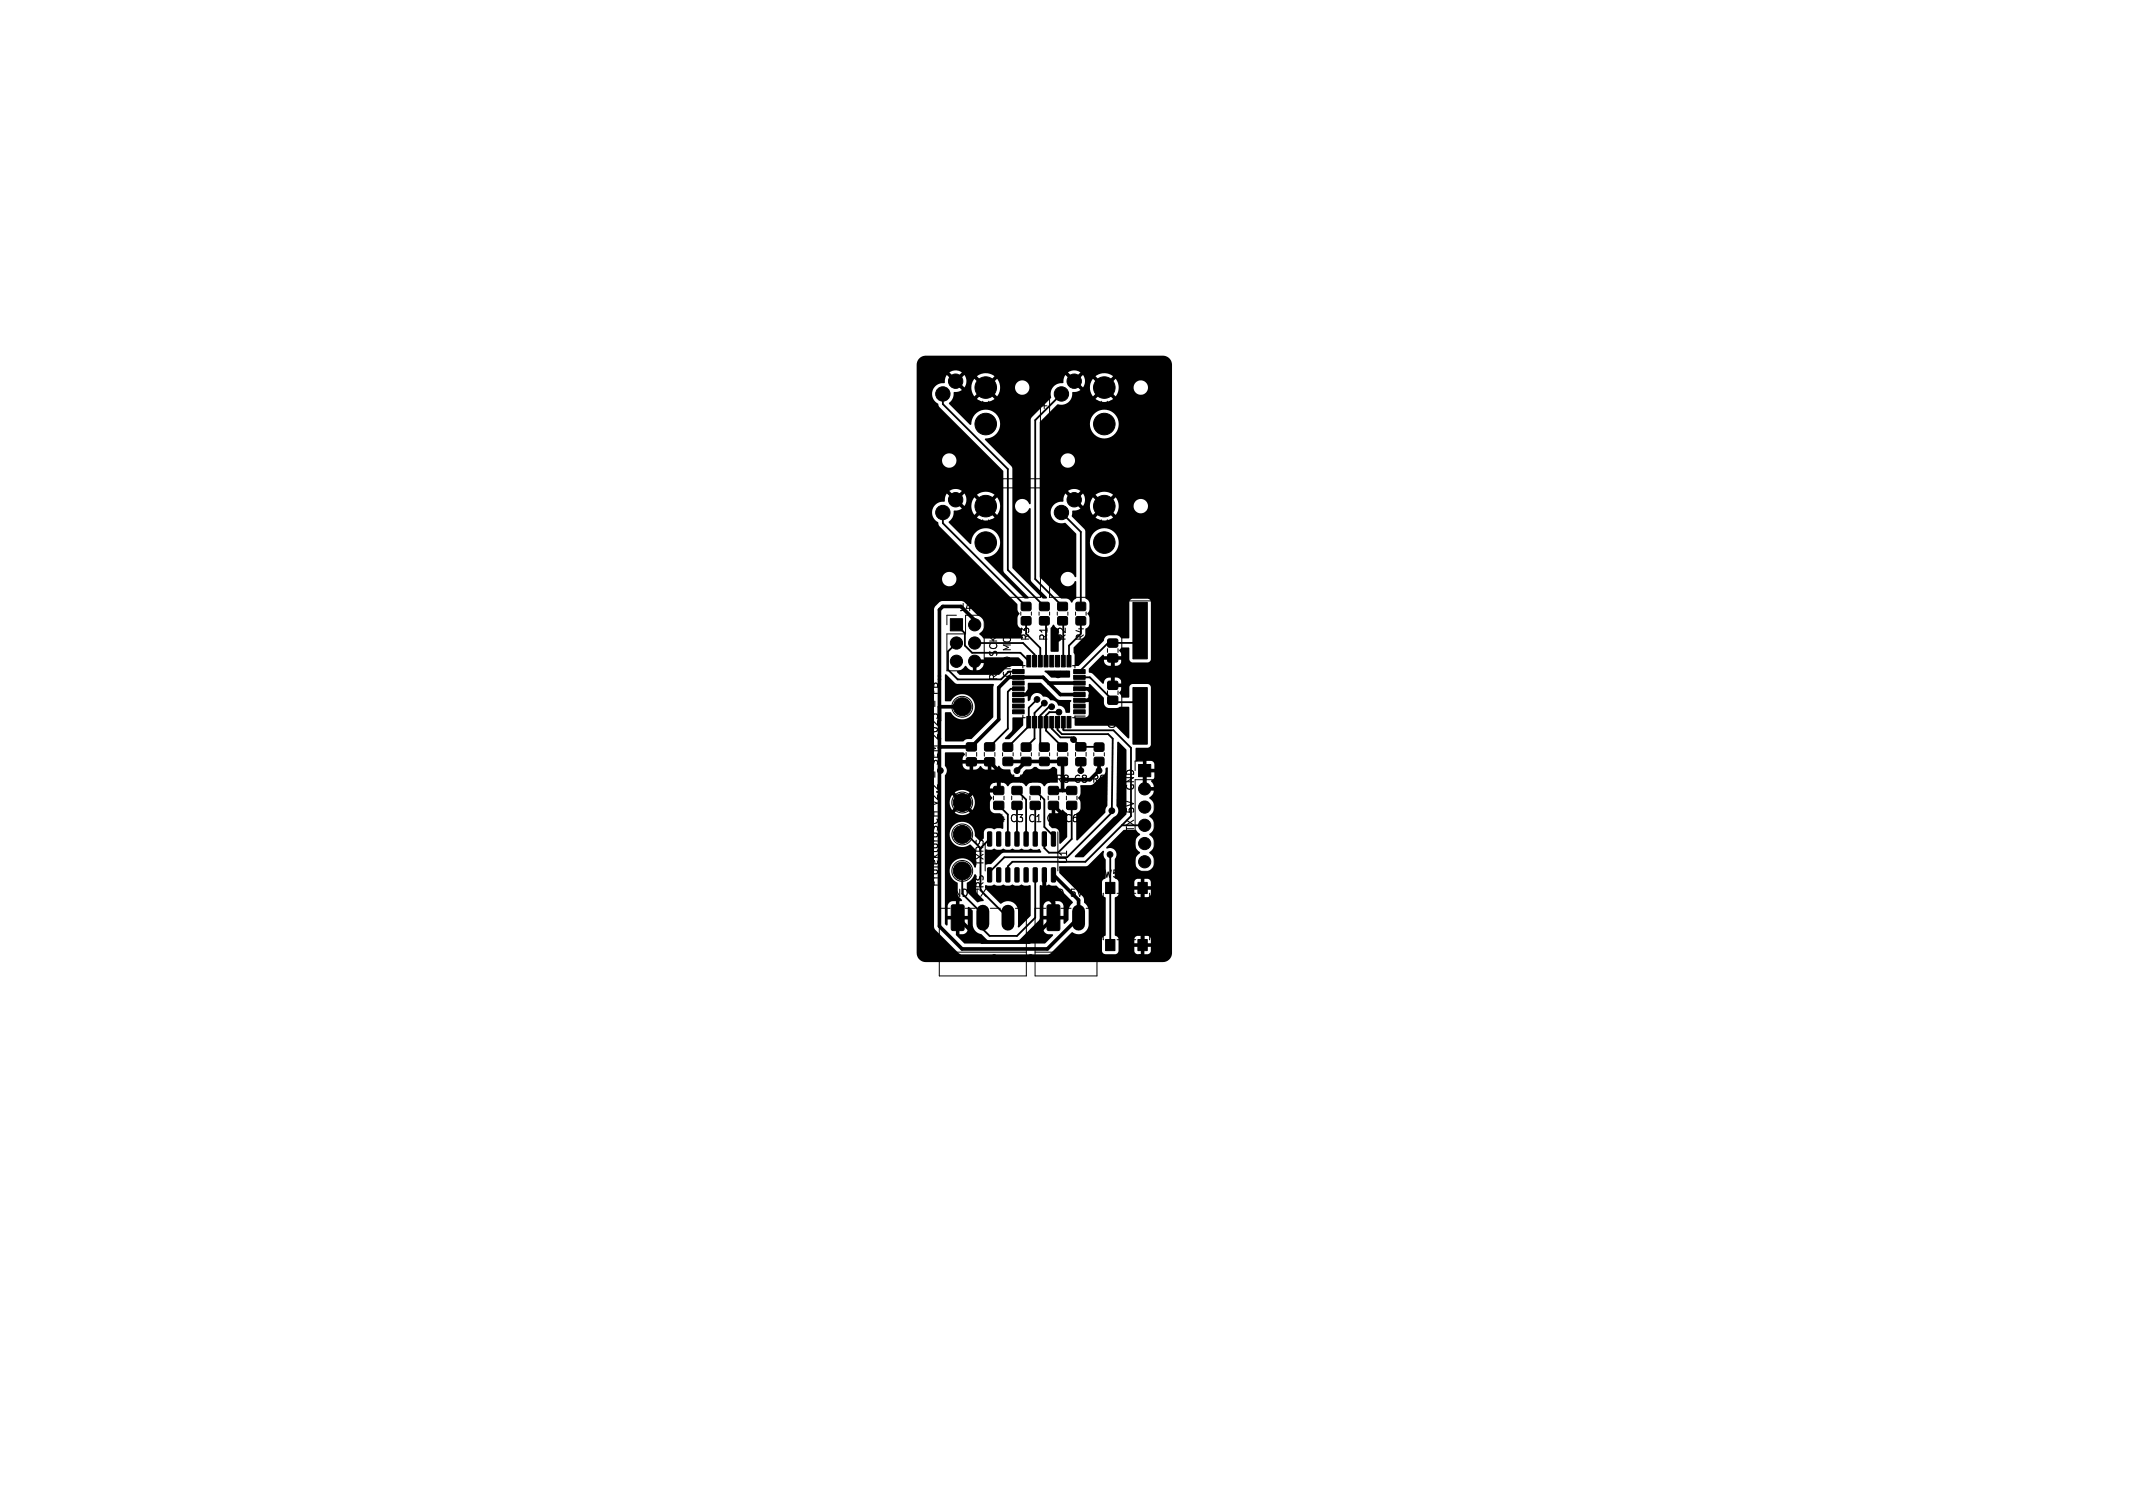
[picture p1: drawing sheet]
<svg xmlns="http://www.w3.org/2000/svg" width="297mm" height="210mm" viewBox="0 0 297 210" stroke-linecap="round" stroke-linejoin="round" font-family="sans-serif">
<defs><g id="words">
<g font-size="1.4">
<text x="135.6" y="57.2">SW1</text>
<text x="146.1" y="57.2" transform="rotate(-90 146.1 57.2)">+</text>
<text x="152.2" y="57.2">SW2</text>
<text x="159.4" y="65.6" transform="rotate(-90 159.4 65.6)">JLCJLCJLCJLC</text>
<text x="135.6" y="73.7">SW3</text>
<text x="146.1" y="72.4" transform="rotate(-90 146.1 72.4)">+</text>
<text x="152.2" y="73.7">SW4</text>
<text x="133.5" y="85.4">J4</text>
<text x="143.6" y="89.3" transform="rotate(-90 143.6 89.3)">R3</text>
<text x="146.1" y="89.3" transform="rotate(-90 146.1 89.3)">R1</text>
<text x="148.6" y="89.3" transform="rotate(-90 148.6 89.3)">R2</text>
<text x="151.2" y="89.3" transform="rotate(-90 151.2 89.3)">R4</text>
<text x="155.6" y="88.6" transform="rotate(-90 155.6 88.6)">C10</text>
<text x="130.9" y="95.8" transform="rotate(-90 130.9 95.8)">FB</text>
<text x="139.1" y="94.8" transform="rotate(-90 139.1 94.8)">RST</text>
<text x="139.1" y="91.4" transform="rotate(-90 139.1 91.4)">SCK MISO</text>
<text x="141" y="94.4" transform="rotate(-90 141 94.4)">GND</text>
<text x="141" y="90.7" transform="rotate(-90 141 90.7)">MOSI 5V</text>
<text x="155" y="94.7" transform="rotate(-90 155 94.7)">Y1</text>
<text x="155.6" y="101.6" transform="rotate(-90 155.6 101.6)">C9</text>
<text x="130.9" y="106.2" transform="rotate(-90 130.9 106.2)">SEM 2023</text>
<text x="130.9" y="112.1" transform="rotate(-90 130.9 112.1)">v2.2</text>
<text x="130.9" y="108.2" transform="rotate(-90 130.9 108.2)">-</text>
<text x="134.2" y="109.3">C7 C5</text>
<text x="139.3" y="109.3">R7 R5 R6 R8 C8 R9</text>
<text x="158.2" y="110.2" transform="rotate(-90 158.2 110.2)">GND</text>
<text x="138" y="114.8">C4</text>
<text x="140.5" y="114.8">C3</text>
<text x="143.1" y="114.8">C1</text>
<text x="145.6" y="114.8">C2 C6</text>
<text x="130.9" y="123.6" transform="rotate(-90 130.9 123.6)">ProjektoroSCH</text>
<text x="131.7" y="125.1">GND TX</text>
<text x="137.2" y="123.8" transform="rotate(-90 137.2 123.8)">RS-TX RS-RX</text>
<text x="145.1" y="125.1">GND 5V</text>
<text x="148.8" y="120.4" transform="rotate(-90 148.8 120.4)">U1</text>
<text x="152.7" y="122.5">SW5</text>
<text x="158.2" y="121.5" transform="rotate(-90 158.2 121.5)">RSTRX TX 5V</text>
</g>
</g></defs>
<g fill="none" stroke="#000" stroke-width=".14">
<path d="M128.5 56.5h.8M128.9 56.1v.8M129.6 51.4h15.3M129.6 51.4v15.3M144.9 51.4v15.3M146.1 51.4h15.3M146.1 51.4v15.3M161.4 51.4v15.3M128.5 71.8h.8M128.9 71.4v.7M129.6 67.9h15.3M129.6 66.7h15.3"/>
<path d="M129.6 67.9v15.3M144.9 67.9v15.3M146.1 67.9h15.3M146.1 66.7h15.3M146.1 67.9v15.3h15.3M161.4 67.9v15.3M129.6 83.2h15.3M131.8 88.3h2.6v-2.6h2.6v7.7h-5.2zM133.2 85.7h-1.4v1.3M142.1 85.2v.5M143.6 85.2v.5M144.7 85.2v.5"/>
<path d="M146.2 85.2v.5M147.2 85.2v.5M148.7 85.2v.5M149.8 85.2v.5M151.2 85.2v.5M154.2 90.3v.6M154.2 96.2v.5M155.7 90.3v.6M155.7 96.2v.5M156.2 99.7v-16h5.1v16M134.5 104.8v.5M135.9 113.8l1 .6"/>
<path d="M136 104.8v.5M136.9 113.8l-1 .6M137.1 104.8v.5M138.3 110.9v.5M138.5 104.8v.5M139.6 104.8v.5M139.8 110.9v.5M140.9 110.9v.5M141.1 104.8v.5M142.1 104.8v.5M142.3 110.9v.5M143.4 110.9v.5"/>
<path d="M143.6 104.8v.5M144.7 104.8v.5M144.9 110.9v.5M145.9 110.9v.5M146.2 104.8v.5M147.2 104.8v.5M147.3 115.8v5.5M147.4 110.9v.5M148.5 110.9v.5M148.7 104.8v.5M149.8 104.8v.5M150 110.9v.5"/>
<path d="M151.2 104.8v.5M152.3 104.8v.5M153.8 104.8v.5M158.1 108.6h2.6v12.7h-2.6zM159.4 106h-1.3v1.3M130.8 132.6h12.1M132.3 126.5h-1.5v9.4h12.1v-9.4h-1.5M133.1 125.2l.2 .6 .3-.6M134.4 126.5h1.4M137.9 126.5h1.4M144.1 132.6h8.6M145.6 126.5h-1.5v9.4h8.6v-9.4h-1.5"/>
<path d="M146.4 125.2l.3 .6 .3-.6M147.7 126.5h1.4M153.6 124.4v6.5M155.5 124.4h2.6M155.5 130.9h2.6M160 124.4h.1M160 130.9h.1M160.1 124.4v6.5"/>
<circle cx="134" cy="98.4" r="1.45"/>
<circle cx="134" cy="116.2" r="1.45"/>
<circle cx="134" cy="111.8" r="1.45"/>
<circle cx="134" cy="121.3" r="1.45"/>
</g>
<g fill="none" stroke="#000" stroke-width=".15">
<path d="M129.5 96.1v.5h1M130 96.2v.4M130.2 97.6v.8M135.9 98.6v.5h.5l-.1-.1v-.3l.2-.1h.3l.1 .2-.1 .3M135.9 97.6l1 .3-1 .4M142.4 99.6v.4h.4M142.8 92.7h-.4v.3M149.3 92.7h.4v.3M151.1 99.7h-1.4v.3h-.4M129.5 113.1h1M130 113.1v.5M135.9 111.5h1l-1 .5h1"/>
<path d="M135.9 112.5a.47 .47 0 0 0 .5 .6 .47 .47 0 0 0 .4-.6h-.3v.2M135.9 110.6a.54 .54 0 0 1 .7-.1 .54 .54 0 0 1 .3 .5h-1zM159.1 104.4v.7a.32 .32 0 0 1-.4 .3M159.4 104.4h.7l-.4 .3 .3 .1v.5l-.1 .1-.5-.1M139.6 124.4l.5-.1 .1-.1-.1-.3-.5-.1v1M139.8 124.4l.4 .4M140.5 123.8l.7 1M141.2 123.8l-.7 1"/>
</g>
<g fill="#000" stroke="#000" stroke-width=".14">
<path d="M132.3 86.2h1.7v1.7h-1.7zM141 93.3h1.6v.5h-1.6zM141 94.1h1.6v.5h-1.6zM141 94.8h1.6v.6h-1.6zM141 95.7h1.6v.5h-1.6zM141 96.4h1.6v.6h-1.6zM141 97.3h1.6v.5h-1.6zM141 98.1h1.6v.5h-1.6zM141 98.8h1.6v.6h-1.6zM143 91.3h.5v1.6h-.5zM143 99.8h.5v1.6h-.5zM142.2 83.9h.2h1.1l.1 .2-.1 .9-.2 .1-1.1-.1v-.2z"/>
<path d="M142.2 85.9h.2h1.1l.1 .2-.1 .9-.2 .1-1.1-.1v-.2zM143.8 91.3h.5v1.6h-.5zM143.8 99.8h.5v1.6h-.5zM144.6 91.3h.5v1.6h-.5zM144.6 99.8h.5v1.6h-.5zM145.4 91.3h.5v1.6h-.5zM145.4 99.8h.5v1.6h-.5zM144.8 83.9h.2h1l.1 .2-.1 .9-.1 .1-1.1-.1-.1-.2zM144.8 85.9h.2h1l.1 .2-.1 .9-.1 .1-1.1-.1-.1-.2zM146.2 91.3h.5v1.6h-.5zM146.2 99.8h.5v1.6h-.5zM147 91.3h.5v1.6h-.5z"/>
<path d="M147 99.8h.5v1.6h-.5zM147.8 91.3h.5v1.6h-.5zM147.8 99.8h.5v1.6h-.5zM147.3 83.9h.2h1.1l.1 .2-.1 .9-.2 .1-1.1-.1v-.2zM147.3 85.9h.2h1.1l.1 .2-.1 .9-.2 .1-1.1-.1v-.2zM148.6 91.3h.5v1.6h-.5zM148.6 99.8h.5v1.6h-.5zM149.9 83.9h.1h1.1l.1 .2-.1 .9-.2 .1-1-.1-.1-.2zM149.9 85.9h.1h1.1l.1 .2-.1 .9-.2 .1-1-.1-.1-.2zM149.5 98.8h1.6v.6h-1.6zM149.5 98.1h1.6v.5h-1.6zM149.5 97.3h1.6v.5h-1.6z"/>
<path d="M149.5 96.4h1.6v.6h-1.6zM149.5 95.7h1.6v.5h-1.6zM149.5 94.8h1.6v.6h-1.6zM149.5 94.1h1.6v.5h-1.6zM149.5 93.3h1.6v.5h-1.6zM154.3 91.1l.2-.1 1.1 .1 .1 .2-.1 .8-.2 .1-1.1-.1-.1-.1zM154.3 89h.2h1.1l.1 .2-.1 .9h-.2h-1.1l-.1-.2zM154.3 94.9h.2h1.1l.1 .2-.1 .9h-.2h-1.1l-.1-.2zM154.3 97l.2-.1 1.1 .1 .1 .2-.1 .8-.2 .1-1.1-.1-.1-.1zM157.8 83.9h1.9v7.9h-1.9zM157.8 95.8h1.9v7.8h-1.9zM134.6 105.6l.2-.1 1.1 .1 .1 .2-.1 .8-.2 .1-1.1-.1-.1-.2z"/>
<path d="M134.6 103.5l.2-.1 1.1 .1 .1 .2-.1 .8-.2 .1-1.1-.1-.1-.1zM137.1 105.6l.2-.1 1.1 .1 .1 .2-.1 .8-.1 .1-1.2-.1v-.2zM137.1 103.5l.2-.1 1.1 .1 .1 .2-.1 .8-.1 .1-1.2-.1v-.1zM137.5 115.9l.4-.1 .2 .1v1.8l-.1 .1-.5-.1zM138.8 115.9l.4-.1 .2 .1v1.8l-.1 .1-.5-.1zM138.4 109.6l.2-.1 1.1 .1 .1 .2-.1 .8-.2 .1-1.1-.1-.1-.2zM138.4 111.6h.2h1.1l.1 .2-.1 .9-.2 .1-1.1-.1-.1-.2zM140.1 115.9l.4-.1 .1 .1v1.8l-.1 .1-.5-.1zM139.7 103.5l.2-.1 1.1 .1v.2v.9h-.2h-1.1l-.1-.2zM139.7 105.5l.2-.1 1.1 .1v.2v.9h-.2h-1.1l-.1-.2zM141.3 115.9l.5-.1 .1 .1v1.8l-.1 .1-.5-.1zM141 109.6l.1-.1 1.2 .1v.2v.8l-.2 .1-1.1-.1-.1-.2z"/>
<path d="M141 111.6h.1h1.2v.2v.9l-.2 .1-1.1-.1-.1-.2zM142.6 115.9l.4-.1 .2 .1v1.8l-.1 .1-.5-.1zM142.2 103.5l.2-.1 1.1 .1 .1 .2-.1 .9h-.2h-1.1v-.2zM142.2 105.5l.2-.1 1.1 .1 .1 .2-.1 .9h-.2h-1.1v-.2zM143.9 115.9l.4-.1 .1 .1v1.8v.1l-.5-.1zM143.5 109.6l.2-.1 1.1 .1 .1 .2-.1 .8-.2 .1-1.1-.1-.1-.2zM143.5 111.6h.2h1.1l.1 .2-.1 .9-.2 .1-1.1-.1-.1-.2zM145.2 115.9l.4-.1 .1 .1v1.8l-.1 .1-.5-.1zM144.8 103.5l.2-.1 1 .1 .1 .2-.1 .9h-.1h-1.1l-.1-.2zM144.8 105.5l.2-.1 1 .1 .1 .2-.1 .9h-.1h-1.1l-.1-.2zM146.4 115.9l.4-.1 .2 .1v1.8l-.1 .1-.5-.1zM146 109.6l.2-.1 1.1 .1 .1 .2-.1 .8-.1 .1-1.2-.1v-.2z"/>
<path d="M146 111.6h.2h1.1l.1 .2-.1 .9-.1 .1-1.2-.1v-.2zM147.3 103.5l.2-.1 1.1 .1 .1 .2-.1 .9h-.2h-1.1v-.2zM147.3 105.5l.2-.1 1.1 .1 .1 .2-.1 .9h-.2h-1.1v-.2zM148.6 111.6h.2h1.1v.2v.9l-.2 .1-1.1-.1-.1-.2zM148.6 109.6l.2-.1 1.1 .1v.2v.8l-.2 .1-1.1-.1-.1-.2zM149.8 103.5l.2-.1 1.1 .1 .1 .2-.1 .8-.1 .1-1.2-.1v-.2zM149.8 105.6l.2-.1 1.1 .1 .1 .1-.1 .9-.1 .1-1.2-.1v-.2zM152.4 103.5l.2-.1 1.1 .1v.2v.9h-.2h-1.1l-.1-.2zM152.4 105.5l.2-.1 1.1 .1v.2v.9h-.2h-1.1l-.1-.2zM158.5 106.5h1.7v1.7h-1.7zM132.5 126.1l1.5-.1 .2 .2v3.2l-.1 .2h-1.4l-.2-.2v-3.2zM137.5 120.9l.4-.1 .2 .1v1.8l-.1 .1-.5-.1z"/>
<path d="M138.8 120.9l.4-.1 .2 .1v1.8l-.1 .1-.5-.1zM140.1 120.9l.4-.1 .1 .1v1.8l-.1 .1-.5-.1zM141.3 120.9l.5-.1 .1 .1v1.8l-.1 .1-.5-.1zM142.6 120.9l.4-.1 .2 .1v1.8l-.1 .1-.5-.1zM143.9 120.9l.4-.1 .1 .1v1.8v.1l-.5-.1zM145.2 120.9l.4-.1 .1 .1v1.8l-.1 .1-.5-.1zM145.9 126.1l1.4-.1 .3 .2v3.2l-.2 .2h-1.4l-.2-.2v-3.2zM146.4 120.9l.4-.1 .2 .1v1.8l-.1 .1-.5-.1zM153.9 122.9h1.3v1.5h-1.3zM153.9 130.8h1.3v1.6h-1.3zM158.4 122.9h1.3v1.5h-1.3zM158.4 130.8h1.3v1.6h-1.3z"/>
<circle cx="128.3" cy="55.2" r=".4"/>
<circle cx="128.9" cy="50.8" r=".4"/>
<circle cx="131.3" cy="54.9" r="1"/>
<circle cx="133.1" cy="53.1" r="1"/>
<circle cx="133.3" cy="50.2" r=".4"/>
<circle cx="137.3" cy="59.1" r="1.5"/>
<circle cx="137.3" cy="54" r="1.5"/>
<circle cx="138.4" cy="50.2" r=".4"/>
<circle cx="143.5" cy="50.2" r=".4"/>
<circle cx="147.8" cy="54.9" r="1"/>
<circle cx="148.6" cy="50.2" r=".4"/>
<circle cx="149.6" cy="53.1" r="1"/>
<circle cx="153.7" cy="50.2" r=".4"/>
<circle cx="153.8" cy="54" r="1.5"/>
<circle cx="153.8" cy="59.1" r="1.5"/>
<circle cx="158.7" cy="50.2" r=".4"/>
<circle cx="161.9" cy="50.8" r=".4"/>
<circle cx="162.6" cy="55.2" r=".4"/>
<circle cx="128.3" cy="70.5" r=".4"/>
<circle cx="128.3" cy="65.4" r=".4"/>
<circle cx="128.3" cy="75.6" r=".4"/>
<circle cx="128.3" cy="60.3" r=".4"/>
<circle cx="131.3" cy="71.4" r="1"/>
<circle cx="133.1" cy="69.6" r="1"/>
<circle cx="137.3" cy="75.6" r="1.5"/>
<circle cx="137.3" cy="70.5" r="1.5"/>
<circle cx="147.8" cy="71.4" r="1"/>
<circle cx="149.6" cy="69.6" r="1"/>
<circle cx="153.8" cy="75.6" r="1.5"/>
<circle cx="153.8" cy="70.5" r="1.5"/>
<circle cx="162.6" cy="70.5" r=".4"/>
<circle cx="162.6" cy="75.6" r=".4"/>
<circle cx="162.6" cy="65.4" r=".4"/>
<circle cx="162.6" cy="60.3" r=".4"/>
<circle cx="128.3" cy="90.8" r=".4"/>
<circle cx="128.3" cy="85.7" r=".4"/>
<circle cx="128.3" cy="80.6" r=".4"/>
<circle cx="128.3" cy="95.9" r=".4"/>
<circle cx="133.2" cy="92.1" r=".85"/>
<circle cx="133.2" cy="89.5" r=".85"/>
<circle cx="134" cy="98.4" r="1.25"/>
<circle cx="135.7" cy="92.1" r=".85"/>
<circle cx="135.7" cy="87" r=".85"/>
<circle cx="135.7" cy="89.5" r=".85"/>
<circle cx="136.5" cy="95.9" r=".4"/>
<circle cx="143.4" cy="96.4" r=".4"/>
<circle cx="144.4" cy="97.4" r=".4"/>
<circle cx="145.4" cy="97.9" r=".4"/>
<circle cx="146.4" cy="98.4" r=".4"/>
<circle cx="147.3" cy="88.9" r=".4"/>
<circle cx="147.3" cy="94" r=".4"/>
<circle cx="147.4" cy="99.2" r=".4"/>
<circle cx="152" cy="96.9" r=".4"/>
<circle cx="153.7" cy="87" r=".4"/>
<circle cx="162.6" cy="85.7" r=".4"/>
<circle cx="162.6" cy="90.8" r=".4"/>
<circle cx="162.6" cy="80.6" r=".4"/>
<circle cx="162.6" cy="95.9" r=".4"/>
<circle cx="128.3" cy="111.1" r=".4"/>
<circle cx="128.3" cy="101" r=".4"/>
<circle cx="128.3" cy="106" r=".4"/>
<circle cx="128.3" cy="116.2" r=".4"/>
<circle cx="130.9" cy="107.3" r=".4"/>
<circle cx="134" cy="116.2" r="1.25"/>
<circle cx="134" cy="111.8" r="1.25"/>
<circle cx="137" cy="110.1" r=".4"/>
<circle cx="137.8" cy="113.7" r=".4"/>
<circle cx="137.8" cy="119.4" r=".4"/>
<circle cx="141.6" cy="107.3" r=".4"/>
<circle cx="141.6" cy="101" r=".4"/>
<circle cx="144.1" cy="108" r=".4"/>
<circle cx="148" cy="113.4" r=".4"/>
<circle cx="148" cy="113.4" r=".25"/>
<circle cx="149.5" cy="103" r=".4"/>
<circle cx="150.5" cy="107.3" r=".4"/>
<circle cx="151.8" cy="113" r=".4"/>
<circle cx="153" cy="107.3" r=".4"/>
<circle cx="154.6" cy="119" r=".4"/>
<circle cx="154.8" cy="112.9" r=".4"/>
<circle cx="156.2" cy="111.8" r=".4"/>
<circle cx="159.4" cy="117.5" r=".85"/>
<circle cx="159.4" cy="109.9" r=".85"/>
<circle cx="159.4" cy="114.9" r=".85"/>
<circle cx="159.4" cy="112.4" r=".85"/>
<circle cx="162.6" cy="116.2" r=".4"/>
<circle cx="162.6" cy="101" r=".4"/>
<circle cx="162.6" cy="111.1" r=".4"/>
<circle cx="162.6" cy="106" r=".4"/>
<circle cx="128.3" cy="126.4" r=".4"/>
<circle cx="128.3" cy="121.3" r=".4"/>
<circle cx="128.9" cy="132.7" r=".4"/>
<circle cx="133.3" cy="133.4" r=".4"/>
<circle cx="134" cy="121.3" r="1.25"/>
<circle cx="135.3" cy="123.8" r=".4"/>
<circle cx="138.4" cy="133.4" r=".4"/>
<circle cx="142.2" cy="124.5" r=".4"/>
<circle cx="143.5" cy="133.4" r=".4"/>
<circle cx="148.6" cy="133.4" r=".4"/>
<circle cx="151.1" cy="121.9" r=".4"/>
<circle cx="153.7" cy="133.4" r=".4"/>
<circle cx="158.7" cy="133.4" r=".4"/>
<circle cx="159.1" cy="127.4" r=".4"/>
<circle cx="159.4" cy="120" r=".85"/>
<circle cx="161.9" cy="132.7" r=".4"/>
<circle cx="162.6" cy="121.3" r=".4"/>
<circle cx="162.6" cy="126.4" r=".4"/>
</g>
<path d="M136.9 126.9v1.8M140.3 126.9v1.8M150.2 126.9v1.8" fill="none" stroke="#000" stroke-width="1.8"/>
<g fill="none" stroke="#000" stroke-width=".25">
<path d="M131.3 54.9v1.4l9 9v14.1l5.1 5.1M147.8 54.9l-3.7 3.6v22.1l3.9 3.9M131.3 71.4v1.5l11.6 11.6M147.8 71.4l2.7 2.7v10.4M133.2 87l1.2 1.2v1.7l1 1h6.7l1.1 1.2M133.2 89.5l-1.2 1.2v2.6l1.3 1.3h6.1l1.1-1.1h1.3M135.7 89.5h6.8l1.6 1.6v1M141.8 95.9h-1.1l-.4 .4v5.2l-2.5 2.5M142.9 86.5v1.8l2 1.9v1.9M144.4 97.4l-1.2 1.2v2.5l-2.9 2.9M145.4 97.9l-1.3 1.4v3.6l-1.2 1.1M145.4 86.5l.2 .2v5.4"/>
<path d="M146.4 98.4h-.3l-1.2 1.2v3.9l.5 .5M147.4 99.2h-1.3l-.5 .4v2.1l2.4 2.3M148 86.5v.1v5.5M150.3 94.3h1.5l3.4 3.5h3.5v1.9M150.5 86.5v1.8l-1.6 1.6v2.2M158.7 87.8v1.7l-4.4 .1-4 3.9M134 116.2h.6l1.9 1.9M136.5 118.1v5.9l3.8 3.8M137.8 116.8l-1.3 1.3M139.1 112.2l1.2 1.2v3.4M141.6 110.1l1.3 1.3v5.4M141.6 112.2v4.6"/>
<path d="M144.1 110.1l1.3 1.3v3.8l1.3 1.2v.4M144.1 112.2v4.6M146.5 100.6v.9l1.2 1.2h1.5l1.3 1.3h2.5M147.2 100.6v1l.7 .6h6.4l.6 .7-.1 10 .1 .1-6.3 6.4h-8.7l-2.1 2v.4M148 100.6l.1 1.1h6.9l2.5 2.4v9.6l-6.4 6.3h-10.1l-.7 .7v1.1M149.2 112.2v4.6l-1.9 1.9h-1.3l-.6-.6v-1.3M149.5 103h.1M150.5 106.1v1.2M154.6 119v12.6M156.2 114.9h3.2M134 121.3v3.2l2.9 2.8v2.1l.9 .9h3.8l2.5-2.5v-6"/>
</g>
<g fill="none" stroke="#000" stroke-width=".51">
<path d="M130.8 98.4h3.2M130.8 94.6v8.3M135.7 87v-.6l-1.9-1.9h-2.5l-.5 .4v9.2M143.4 96.4h-.2l-.3 .3h-1.1M146 95.1h4.3M150.3 96.7h-2.7l-2.4-2.4h-4.7l-1.4 1.5v4.4l-3.8 3.8h-4.4M150.3 95.9h1.2l.5 .6v.5l-.5 .5h-1.2M154.9 91.6v1.6M154.9 93.5v1.9M130.8 104.1v3.1l.1 .1M130.8 107.4v21.6l3.2 3.2h11.8l4.4-4.4v-2.5l-3.5-3.5M135.3 106.1h2.5l1.3 1.3v2.7"/>
<path d="M138.8 109.9l.3 .2M139.1 110.1h-3.4l-1.7 1.7M140.3 106h7.7v4.1M142.9 106l-1.3 1.3M146.7 110.1h2.5M146.7 112.2h.1M146.7 112.2l1.3 1.2M153 106v1.3l-1.2 1.3h-3.8M159.4 107.3v2.6M145.4 121.8v2.7l1.3 1.2v2.1l-3.4 3.4h-6.6l-3.4-3.4M159.1 123.7v7.9"/>
</g>
<g fill="#000">
<path d="M128 49.9l.5-.3 .4-.1h33l.8 .3 .4 .6 .1 .4v81.9l-.2 .6-.5 .5-.6 .2h-33l-.6-.2-.5-.5-.2-.6v-52h3.6a1.01 1.01 0 0 0 1.5 .8 1.01 1.01 0 0 0 .1-1.7 1.01 1.01 0 0 0-1.6 .7v.2h-3.6v-9.3h2.2l.2 .7 .6 .6 .2 .6 10.8 10.8 .1 .9 .1 .3a.31 .31 0 0 1-.1 .5v1.2l.1 .3 .4 .3 .1 .8 .2 .4-.1 .1h-5.4l-.7-.6a1.41 1.41 0 0 0 .8-1.4 1.41 1.41 0 0 0-1-1.2l-1.7-1.8-.5-.2h-2.8l-.3 .2-.5 .5-.2 .4v44.4l.1 .3 3.2 3.2 .5 .2h12.1l.3-.2 3-2.9a1.46 1.46 0 0 0 2.3-1v-2.1l-.2-.5-.4-.5-.1-.7-3.4-3.4v-.9l.1-.1h3.8l2.1-2.1h.2a1.2 1.2 0 0 0 .2 1.2l.1 2.6-.4 .2-.1 .3-.1 1.7 .2 .3 .4 .3v5.1l-.4 .3-.1 .2v1.9l.3 .3h1.5l.3-.2 .1-.3h2.2l.2 .3 .2 .2 1.7-.1 .2-.3v-.6h-.9v1h-.5v-1h-.9v.5h-2.2v-1.1l4.5 .1v-.6l-.2-.4-.7-.1v1h-.5v-1h-.5l-.3 .3-.1 .7h-2.2v-.7l-.5-.4v-5.1l.1-.2a.49 .49 0 0 0 .4-.4h2.2l.2 .3 .2 .1h1.7l.2-.4v-.6h-.9v1h-.5v-1h-.9v.6h-2.2v-1.1h4.5v-.6l-.2-.4h-.7v1h-.5v-1h-.5l-.3 .3-.1 .7h-2.2v-.8l-.5-.3v-2.6a.97 .97 0 0 0 .1-1.3 .97 .97 0 0 0-1.2-.2v-.2l2.4-2.4h1.6l.7 .6-.6 .6-.2 .4v.5l.2 .5 .5 .5v.1l-.2 .2a1.37 1.37 0 0 0 0 2 1.37 1.37 0 0 0 2-.2 1.37 1.37 0 0 0-.5-2v-.1a1.44 1.44 0 0 0 0-2.5 1.48 1.48 0 0 0 0-2.5 1.48 1.48 0 0 0 0-2.6l.6-.6 .1-.4h-1.5l-.1-.5h1.6l-.4-.9 .4-.3v-.8h-1.1v2h-.5v-2.6l1.6 .1v-.7l-.1-.3-.3-.1h-.7v1h-.5v-1h-1v-1.7l.1-.2h1.7l.2-.1 .1-.3v-8l-.1-.3-.2-.1h-2.4l-.2 .4-.1 1.4-.9 .1-.5-.7 .3-.4 .1-.4h-1.4l-.1-.1v-.4h1.5a.74 .74 0 0 0-.7-.8h-.3v.8h-.5v-.8h-.3a.84 .84 0 0 0-.7 .8h-.2l-1.4-1.4-.5-.2v-.5l1.1-1.1h1l.2 .4 .4 .3h1.2a.73 .73 0 0 0 .6-.8h-.9v.8h-.5v-.8l-2 .1 .9-.8h.1v.2h2.5l-.1-.4-.3-.4 .4-.4h1l.1 1.7 .2 .3 2.3 .1 .4-.3 .1-8.2-.2-.3-.3-.1h-2.1l-.4 .2-.1 5.3h-1l-.6-.4h-1.5l-.2 .2-.2 .6-3.5 3.4h-.5l-.2-2.5 1.5-1.6 .2-1.1a.77 .77 0 0 0 .5-.6v-.9l-.3-.5 .3-.5v-.9a.92 .92 0 0 0-.6-.8v-7.7h.7a2.01 2.01 0 0 0 2.9 1.7 2.01 2.01 0 0 0 .2-3.4 2.01 2.01 0 0 0-3.1 1.4v.3h-.7l-.1-1.8-1.6-1.7h3.1a1.93 1.93 0 0 0 2.5 0l-1.2-1.3-1.3 1.3h-3.1l-.2-.3 .1-.7h.6l.5-.3-.3-.3h1.7v.6l.4 .6 1.2-1.2h.7l1.2 1.2 .4-.6 .1-.6h2a1.01 1.01 0 0 0 1.5 .9 1.01 1.01 0 0 0 .1-1.7 1.01 1.01 0 0 0-1.5 .6l-.1 .2h-2l-.1-.6-.4-.6-1.2 1.2h-.7l-1.2-1.2-.4 .6v.6h-1.7l-.9-.9h.7l.9 .9 .2-.4 .1-.5-.2-.7h1.6l1.3 1.2 1.2-1.2a1.97 1.97 0 0 0-2.5 0h-1.6l-.1-.2-.9 .9h-.7l-.8-.9-.3 .4-.1 .7-.6 .1-.6 .4-.4 .6-.1 .5a1.57 1.57 0 0 0 2.1 1.4l1.5 1.6v5.9l-.2 .1a1.02 1.02 0 0 0-1-.8 1.02 1.02 0 0 0-1 .7 1.02 1.02 0 0 0 .7 1.3 1.02 1.02 0 0 0 1.3-.7l.2 .1v2.3l-.5 .5a.14 .14 0 0 1-.2 .1 .14 .14 0 0 1-.1-.1l-.4-.4-1-.1-2.9-2.9v-12h3.9l.9 .8 .8-.8a1.47 1.47 0 0 0-1.7 0h-3.9v-4.2h2.9a1 1 0 0 0 1.5 .8 1 1 0 0 0 .1-1.7 1 1 0 0 0-1.6 .7v.2h-2.9v-5.1h7a2.03 2.03 0 0 0 2.9 1.8 2.03 2.03 0 0 0 .2-3.5 2.03 2.03 0 0 0-3.1 1.4v.3h-7v-.4l2.5-2.4a1.54 1.54 0 0 0 1.8-.7h3.5a1.94 1.94 0 0 0 2.4-.1l-1.2-1.2-1.3 1.3h-3.4l.2-1 .6-.1 .5-.2-.3-.3h1.7v.5l.4 .7 1.2-1.2h.7l1.2 1.2 .4-.7 .1-.5h2a1.01 1.01 0 0 0 1.5 .8 1.01 1.01 0 0 0 .1-1.7 1.01 1.01 0 0 0-1.5 .7l-.1 .2h-2l-.1-.6-.4-.6-1.2 1.2h-.7l-1.2-1.2-.4 .6v.6h-1.7l-.9-.9h.7l.9 .9 .2-.4 .1-.5-.2-.7h1.6l1.3 1.2 1.2-1.2a1.97 1.97 0 0 0-2.5 0h-1.6l-.1-.2-.9 .9h-.7l-.8-.9-.3 .4-.1 .7-.8 .2-.6 .4-.3 .7v.8l-2.7 2.8-.1 .3v11.7h-.2l-.1-.2a1 1 0 0 0-1.3-.4l-.3 .2-.2 .3a1.02 1.02 0 0 0 .6 1.3 1.02 1.02 0 0 0 1.3-.6l.2 .1v9.8l.2 .4 2.1 2v.2l-.1 .1-.5-.1-4.2-4.2-.1-13.9-.1-.3-3.6-3.6v-.2a2.01 2.01 0 0 0 2-2.1 2.01 2.01 0 0 0-2.1-1.9 2.01 2.01 0 0 0-1.9 2.1l-.2-.1-2.9-3 .5-.5h3.4a1.93 1.93 0 0 0 2.5-.1l-1.2-1.2-1.3 1.3h-3.4l.2-1 .6-.1 .5-.2-.3-.3h1.7v.5l.4 .7 1.2-1.2h.7l1.2 1.2 .4-.7 .1-.5h2a1.01 1.01 0 0 0 1.5 .8 1.01 1.01 0 0 0 .1-1.7 1.01 1.01 0 0 0-1.6 .7v.2h-2l-.1-.6-.4-.6-1.2 1.2h-.7l-1.2-1.2-.4 .6v.6h-1.7l-.9-.9h.7l.9 .9 .2-.4 .1-.5-.2-.7h1.6l1.3 1.2 1.2-1.2a1.97 1.97 0 0 0-2.5 0h-1.6l-.1-.2-.9 .9h-.7l-.9-.9-.2 .4-.1 .7-.6 .1-.6 .4-.4 .6-.1 .5a1.55 1.55 0 0 0 .8 1.3l.2 .5 8.9 8.9v13.9l.2 .3 3.3 3.3v.2h-.6l-5.5-5.5v-.2a2.01 2.01 0 0 0 2.1-2 2.01 2.01 0 0 0-2.1-2 2.01 2.01 0 0 0-1.9 2.1h-.2l-2.9-3 .5-.6h3.4a1.93 1.93 0 0 0 2.5 0l-1.2-1.3-1.3 1.3h-3.4l.2-1h.6l.5-.3-.3-.3h1.7v.6l.4 .6 1.2-1.2h.7l1.2 1.2a1.93 1.93 0 0 0 0-2.4l-1.2 1.2h-.7l-1.2-1.2-.4 .6v.6h-1.7l-.9-.9h.7l.9 .9 .2-.4 .1-.5-.2-.7h1.6l1.3 1.2 1.2-1.2a1.97 1.97 0 0 0-2.5 0h-1.6l-.1-.2-.9 .9h-.7l-.9-.9-.2 .4-.1 .7-.6 .1-.6 .4-.4 .6-.1 .5h-2.2v-3h4.6l.9 .8 .8-.8a1.47 1.47 0 0 0-1.7 0h-4.6v-4.2h3.6a1 1 0 0 0 1.5 .8 1 1 0 0 0 0-1.7 1 1 0 0 0-1.5 .7v.2h-3.6v-12.3h4.6l.9 .8 .8-.8h14.8l.9 .8 .8-.8a1.47 1.47 0 0 0-1.7 0h-14.8a1.48 1.48 0 0 0-1.7 0h-4.6l.1-1.3zM131.6 93.9h.2l1.4 1.3h5.1l.1 .2-.1 .3v4.2l-3 3h-.7l-.5 .4-2.5-.1v-3.9l.1-.1h.6a1.78 1.78 0 0 0 3.1 .3 1.78 1.78 0 0 0-1.3-2.8h-.5l-.5 .2-.4 .3-.3 .5-.8-.1zM133.3 93.5a1.7 1.7 0 0 0 1.1-.8l.8 .7h.8a1.27 1.27 0 0 0 1-1.1h-1v1.1h-.5v-1.5l1.5-.1v-.2l.1-.1h4.7l.7 .7v.4l-.1 .1h-1.5l-.7 .2-1.1 1.1h-5.4l-.4-.4zM141 99.9h1.4l.1 1.1-1.9 1.9h-.6v-.2l.9-1.1zM143.2 95.1h1.7l2.4 2.3 .3 .1h1.5l.1 .1-.2 .2v1.4l-.6 .1a1.09 1.09 0 0 0-1.1-1.1 .92 .92 0 0 0-1-.7l-.4-.4-.6-.1-.4-.4-.6-.1-.5 .2-.2 .3-.1 .5-.3 .1-.1-.6-.3-.3 .3-.2zM146.6 87h.2l.2 .4 .4 .3v3l-.1 .1h-.9l-.1-.1v-3.2zM145.5 93.4h3.4l.1 .1v.7l-.1 .2h-2.5l-.9-.8zM151.7 95.3h.1l1.9 1.8 .1 1.1 .3 .3 1.4 .1 .5-.2 1.2 .1v4.3h-.2l-1.8-1.7h-5.5v-1.2h1.5l.3-.3 .1-1.6a.32 .32 0 0 0-.3-.4l.1-.2 .2-.1v-1.1a.26 .26 0 0 1-.3-.3 .26 .26 0 0 1 .3-.2zM131.6 104.8h2.5l.3 .3-.3 .3-.1 .4 1.4 .1 .1 1.3 .6-.1 .4-.4 .5 .4 .5 .1 .1-1.3 .3-.1 .1 .2v1.2l.6-.1 .5-.5 .5 .5h1l.1 .2a.91 .91 0 0 0 .8 .9 .91 .91 0 0 0 1-.7l.3-.3 .7-.1 .5-.3h.3l.3 .3h.3h1.1l.5-.3h.4l.3 .4v1.7l-1.1 .1-.4 .2-.3 .3-.3-.3-.4-.2h-1.2l-.3 .2-.3 .3-.4-.3-.3-.2h-1.2l-.3 .2-.4 .3-.4-.4-.6-.1v1.3h-1.5l.1 .4 .3 .4-.4 .7 .1 .9 .2 .4a1.34 1.34 0 0 0 1.1 .2l.5 .4-.1 1.7-.8-.1-.4 .2-.4-.2-.6 .1-.4 .3v1l-.4 .5-.8-.7a1.78 1.78 0 0 0-1.3-2 1.78 1.78 0 0 0-2.1 .9l-.2 .5a1.79 1.79 0 0 0 .9 1.8 1.79 1.79 0 0 0 2-.1l.8 .8v2.3l-.1 .1h-.1a1.76 1.76 0 0 0-2.6-1l-.6 .5-.2 .5a1.79 1.79 0 0 0 1 2.1l.1 1.7 .6 .8-.4 .1v2h1.1l.1-1.1v-.1h.2l.4 .5v2a1.44 1.44 0 0 0 1.3 1.3l.7 .8 .3 .1h4.1l.2-.2 2.7-2.6 .1-.7h3.3l-.1-1.6-.2-.2-.4-.2h-.5v2h-.5v-2h-.5l-.5 .3-.1 .4v1.3h-.5v-4.1l.1-.2 .3 .1v-1.7h.3l.2 .1v1.6l.4-.1 .3 .1h.7l2.3 2.3-.6 .9v1.6l-.6 .6-.1-.1v-.5h-2.8v1.3l.1 .4 .5 .3h.6l.1 .1-1.1 1.2h-11.3l-1.1-1.3h1l.5-.3 .1-.4v-1.3h-1.1v2h-.5v-2h-1.1l-.1 .7-.1 .1-.2-.3v-1.1h1.5v-2h-.6l-.4 .3-.1 .4-.1 1.3h-.3v-14.3h1.3a1.7 1.7 0 0 0 2.1 0l-1-1.1-1.1 1.1h-1.3v-1.4h.6l.1 .5 .3 .5 1-1h.7l1.1 1a1.68 1.68 0 0 0 0-2.1l-1.1 1.1h-.7l-1-1.1-.3 .5-.1 .6h-.6v-1.4h1.3l1.1 1 1-1a1.7 1.7 0 0 0-2.1 0h-1.3v-.6h7.2v-.8h-.3a.75 .75 0 0 0-.7 .8h-6.2v-1.8l.1-.2a.98 .98 0 0 0-.1-1.2v-.1h2.4l.3 .5 .3 .2h.4v-.9h-1v.2h-2.4zM137.2 118.3h.8l.5-.1 .3 .1h.5l.4-.1 .4 .1h.5l.4-.1 .4 .1h.4l.5-.1 .3 .1h.5l.4-.1 .4 .1 .8-.1 .3 .5-.1 .1h-5.2l-.3 .1-1.4 1.4-.7 .1-.1-.1zM146.5 112h.4v1.2h.6l.5-.5 .6 .6v3.3l-1 .9-.1-.1v-1.5l-.1-.3-.3-.2-.6-.1-.4-.4-.1-1.5 .1-.1 .3-.1zM150.4 109.4l1.7-.1 1.1-1.1a1.09 1.09 0 0 0 .8-1.2l.2-.1 .1 .1-.1 5.2-.3 .5v.4l-4 4v-.2v-3.6a.91 .91 0 0 0 .6-.8l-.1-.8-.3-.6 .3-.5z"/>
<path d="M155.6 103.3h.2l1.1 1.2-.1 8.9-5.9 6-1.2-.1v-.1l5.4-5.4a.95 .95 0 0 0 .3-1.6zM135.7 121.8l.2 .1v2.2l.2 .3 .8 .9 .1 .1-.9 .3-1.5-1.5v-1.3a2.01 2.01 0 0 0 1.1-1.1zM137.2 123.3h.8l.4-.1 .4 .1h.5l.4-.1 .4 .1h.5l.3-.1 .5 .1h.5l.3-.1 .5 .1h.8v4.2l-1.6 1.7-.2-.2 .1-2.2a1.41 1.41 0 0 0-1.9-1.2l-.5 .3-.1-.1-2.1-2z"/>
</g>
<use href="#words"/>
</svg>
